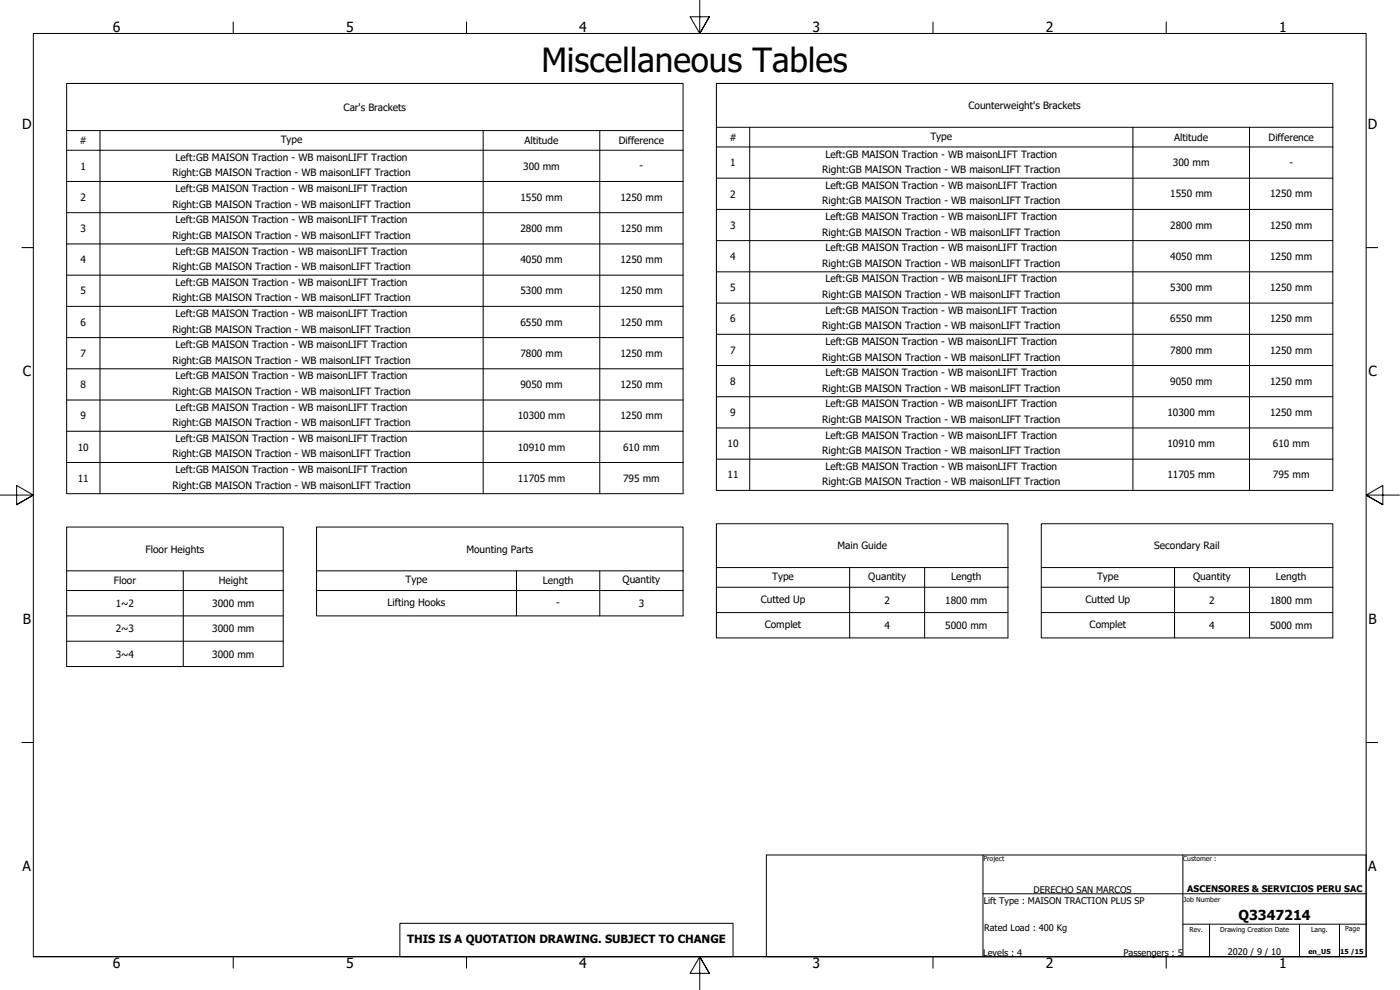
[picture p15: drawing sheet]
<svg xmlns="http://www.w3.org/2000/svg" width="420mm" height="297mm" viewBox="0 0 420 297" stroke-linecap="round" stroke-linejoin="round" font-family="sans-serif">
<defs><g id="words">
<text font-size="10" x="162.5" y="21.7">Miscellaneous Tables</text>
<g font-size="4.2">
<text x="33.9" y="9.6">6</text>
<text x="103.9" y="9.6">5</text>
<text x="173.9" y="9.6">4</text>
<text x="243.9" y="9.6">3</text>
<text x="313.9" y="9.6">2</text>
<text x="383.9" y="9.6">1</text>
<text x="6.7" y="38.7">D</text>
<text x="410.5" y="38.7">D</text>
<text x="6.8" y="112.9">C</text>
<text x="410.7" y="112.9">C</text>
<text x="6.8" y="187.2">B</text>
<text x="410.7" y="187.2">B</text>
<text x="6.8" y="261.4">A</text>
<text x="410.6" y="261.4">A</text>
<text x="33.9" y="290.5">6</text>
<text x="103.9" y="290.5">5</text>
<text x="173.9" y="290.5">4</text>
<text x="243.9" y="290.5">3</text>
<text x="313.9" y="290.5">2</text>
<text x="383.9" y="290.5">1</text>
</g>
<text font-size="4.1" x="371.7" y="276">Q3347214</text>
<text font-size="3.4" x="122.2" y="283">THIS IS A QUOTATION DRAWING. SUBJECT TO CHANGE</text>
<g font-size="3">
<text x="103.1" y="33.2">Car's Brackets</text>
<text x="290.7" y="32.7">Counterweight's Brackets</text>
<text x="279.2" y="41.9">Type</text>
<text x="23.9" y="43.2">#</text>
<text x="84.2" y="42.9">Type</text>
<text x="157.4" y="43.3">Altitude</text>
<text x="185.7" y="43.3">Difference</text>
<text x="218.9" y="42.2">#</text>
<text x="247.7" y="47.3">Left:GB MAISON Traction - WB maisonLIFT Traction</text>
<text x="352.4" y="42.3">Altitude</text>
<text x="380.7" y="42.3">Difference</text>
<text x="24.2" y="50.9">1</text>
<text x="51.8" y="53">Right:GB MAISON Traction - WB maisonLIFT Traction</text>
<text x="52.7" y="48.3">Left:GB MAISON Traction - WB maisonLIFT Traction</text>
<text x="157" y="50.9">300 mm</text>
<text x="191.9" y="50.7">-</text>
<text x="219.2" y="49.9">1</text>
<text x="246.8" y="52">Right:GB MAISON Traction - WB maisonLIFT Traction</text>
<text x="352" y="49.9">300 mm</text>
<text x="386.9" y="49.7">-</text>
<text x="52.7" y="57.6">Left:GB MAISON Traction - WB maisonLIFT Traction</text>
<text x="219.2" y="59.3">2</text>
<text x="247.7" y="56.6">Left:GB MAISON Traction - WB maisonLIFT Traction</text>
<text x="351.2" y="59.2">1550 mm</text>
<text x="381.2" y="59.3">1250 mm</text>
<text x="24.2" y="60.3">2</text>
<text x="51.8" y="62.3">Right:GB MAISON Traction - WB maisonLIFT Traction</text>
<text x="156.2" y="60.2">1550 mm</text>
<text x="186.2" y="60.2">1250 mm</text>
<text x="246.8" y="61.3">Right:GB MAISON Traction - WB maisonLIFT Traction</text>
<text x="24.2" y="69.6">3</text>
<text x="51.8" y="71.7">Right:GB MAISON Traction - WB maisonLIFT Traction</text>
<text x="52.7" y="67">Left:GB MAISON Traction - WB maisonLIFT Traction</text>
<text x="156.2" y="69.6">2800 mm</text>
<text x="186.2" y="69.6">1250 mm</text>
<text x="219.2" y="68.6">3</text>
<text x="246.8" y="70.7">Right:GB MAISON Traction - WB maisonLIFT Traction</text>
<text x="247.7" y="66">Left:GB MAISON Traction - WB maisonLIFT Traction</text>
<text x="351.2" y="68.6">2800 mm</text>
<text x="381.2" y="68.6">1250 mm</text>
<text x="52.7" y="76.4">Left:GB MAISON Traction - WB maisonLIFT Traction</text>
<text x="219.2" y="78">4</text>
<text x="247.7" y="75.4">Left:GB MAISON Traction - WB maisonLIFT Traction</text>
<text x="351.2" y="78">4050 mm</text>
<text x="381.2" y="78">1250 mm</text>
<text x="24.2" y="79">4</text>
<text x="51.8" y="81.1">Right:GB MAISON Traction - WB maisonLIFT Traction</text>
<text x="156.2" y="79">4050 mm</text>
<text x="186.2" y="79">1250 mm</text>
<text x="246.8" y="80.1">Right:GB MAISON Traction - WB maisonLIFT Traction</text>
<text x="24.2" y="88.3">5</text>
<text x="52.7" y="85.7">Left:GB MAISON Traction - WB maisonLIFT Traction</text>
<text x="156.2" y="88.3">5300 mm</text>
<text x="186.2" y="88.3">1250 mm</text>
<text x="219.2" y="87.3">5</text>
<text x="246.8" y="89.4">Right:GB MAISON Traction - WB maisonLIFT Traction</text>
<text x="247.7" y="84.8">Left:GB MAISON Traction - WB maisonLIFT Traction</text>
<text x="351.2" y="87.4">5300 mm</text>
<text x="381.2" y="87.4">1250 mm</text>
<text x="51.8" y="90.4">Right:GB MAISON Traction - WB maisonLIFT Traction</text>
<text x="52.7" y="95.1">Left:GB MAISON Traction - WB maisonLIFT Traction</text>
<text x="247.7" y="94.1">Left:GB MAISON Traction - WB maisonLIFT Traction</text>
<text x="24.2" y="97.7">6</text>
<text x="51.8" y="99.8">Right:GB MAISON Traction - WB maisonLIFT Traction</text>
<text x="156.2" y="97.7">6550 mm</text>
<text x="186.2" y="97.7">1250 mm</text>
<text x="219.2" y="96.7">6</text>
<text x="246.8" y="98.8">Right:GB MAISON Traction - WB maisonLIFT Traction</text>
<text x="351.2" y="96.7">6550 mm</text>
<text x="381.2" y="96.7">1250 mm</text>
<text x="24.2" y="107.1">7</text>
<text x="52.7" y="104.5">Left:GB MAISON Traction - WB maisonLIFT Traction</text>
<text x="156.2" y="107.1">7800 mm</text>
<text x="186.2" y="107.1">1250 mm</text>
<text x="219.2" y="106.1">7</text>
<text x="247.7" y="103.5">Left:GB MAISON Traction - WB maisonLIFT Traction</text>
<text x="351.2" y="106.1">7800 mm</text>
<text x="381.2" y="106.1">1250 mm</text>
<text x="51.8" y="109.2">Right:GB MAISON Traction - WB maisonLIFT Traction</text>
<text x="52.7" y="113.8">Left:GB MAISON Traction - WB maisonLIFT Traction</text>
<text x="246.8" y="108.2">Right:GB MAISON Traction - WB maisonLIFT Traction</text>
<text x="247.7" y="112.9">Left:GB MAISON Traction - WB maisonLIFT Traction</text>
<text x="24.2" y="116.4">8</text>
<text x="51.8" y="118.5">Right:GB MAISON Traction - WB maisonLIFT Traction</text>
<text x="156.2" y="116.4">9050 mm</text>
<text x="186.2" y="116.4">1250 mm</text>
<text x="219.2" y="115.5">8</text>
<text x="246.8" y="117.5">Right:GB MAISON Traction - WB maisonLIFT Traction</text>
<text x="351.2" y="115.5">9050 mm</text>
<text x="381.2" y="115.5">1250 mm</text>
<text x="24.2" y="125.8">9</text>
<text x="52.7" y="123.2">Left:GB MAISON Traction - WB maisonLIFT Traction</text>
<text x="155.4" y="125.8">10300 mm</text>
<text x="186.2" y="125.8">1250 mm</text>
<text x="219.2" y="124.8">9</text>
<text x="247.7" y="122.2">Left:GB MAISON Traction - WB maisonLIFT Traction</text>
<text x="350.4" y="124.8">10300 mm</text>
<text x="381.2" y="124.8">1250 mm</text>
<text x="51.8" y="127.9">Right:GB MAISON Traction - WB maisonLIFT Traction</text>
<text x="246.8" y="126.9">Right:GB MAISON Traction - WB maisonLIFT Traction</text>
<text x="247.7" y="131.6">Left:GB MAISON Traction - WB maisonLIFT Traction</text>
<text x="23.3" y="135.2">10</text>
<text x="51.8" y="137.3">Right:GB MAISON Traction - WB maisonLIFT Traction</text>
<text x="52.7" y="132.6">Left:GB MAISON Traction - WB maisonLIFT Traction</text>
<text x="155.4" y="135.2">10910 mm</text>
<text x="187" y="135.2">610 mm</text>
<text x="218.3" y="134.2">10</text>
<text x="246.8" y="136.3">Right:GB MAISON Traction - WB maisonLIFT Traction</text>
<text x="350.4" y="134.2">10910 mm</text>
<text x="382" y="134.2">610 mm</text>
<text x="52.7" y="142">Left:GB MAISON Traction - WB maisonLIFT Traction</text>
<text x="218.3" y="143.6">11</text>
<text x="247.7" y="141">Left:GB MAISON Traction - WB maisonLIFT Traction</text>
<text x="350.4" y="143.6">11705 mm</text>
<text x="382" y="143.6">795 mm</text>
<text x="23.3" y="144.6">11</text>
<text x="51.8" y="146.6">Right:GB MAISON Traction - WB maisonLIFT Traction</text>
<text x="155.4" y="144.5">11705 mm</text>
<text x="187" y="144.5">795 mm</text>
<text x="246.8" y="145.6">Right:GB MAISON Traction - WB maisonLIFT Traction</text>
<text x="43.7" y="165.8">Floor Heights</text>
<text x="140" y="165.8">Mounting Parts</text>
<text x="251.3" y="164.8">Main Guide</text>
<text x="346.4" y="164.8">Secondary Rail</text>
<text x="34.2" y="175.4">Floor</text>
<text x="65.6" y="175.1">Height</text>
<text x="121.7" y="175">Type</text>
<text x="162.9" y="175.1">Length</text>
<text x="186.8" y="175.1">Quantity</text>
<text x="231.7" y="174">Type</text>
<text x="260.6" y="174.1">Quantity</text>
<text x="285.4" y="174.1">Length</text>
<text x="329.2" y="174">Type</text>
<text x="358.1" y="174.1">Quantity</text>
<text x="382.9" y="174.1">Length</text>
<text x="34.7" y="182.1">1~2</text>
<text x="63.7" y="182.1">3000 mm</text>
<text x="116.3" y="181.8">Lifting Hooks</text>
<text x="167" y="181.9">-</text>
<text x="191.7" y="182.1">3</text>
<text x="228.3" y="180.8">Cutted Up</text>
<text x="265.4" y="181.1">2</text>
<text x="283.7" y="181.1">1800 mm</text>
<text x="325.8" y="180.8">Cutted Up</text>
<text x="362.9" y="181.1">2</text>
<text x="381.2" y="181.1">1800 mm</text>
<text x="34.7" y="189.7">2~3</text>
<text x="63.7" y="189.7">3000 mm</text>
<text x="229.5" y="188.4">Complet</text>
<text x="265.4" y="188.7">4</text>
<text x="283.7" y="188.7">5000 mm</text>
<text x="327" y="188.4">Complet</text>
<text x="362.9" y="188.7">4</text>
<text x="381.2" y="188.7">5000 mm</text>
<text x="34.7" y="197.3">3~4</text>
<text x="63.7" y="197.3">3000 mm</text>
</g>
<g font-size="2.7">
<text x="310.1" y="267.9">DERECHO SAN MARCOS</text>
<text x="356.3" y="267.7">ASCENSORES &amp; SERVICIOS PERU SAC</text>
<text x="295.2" y="271.2">Lift Type : MAISON TRACTION PLUS SP</text>
<text x="295.3" y="279.3">Rated Load : 400 Kg</text>
<text x="295.1" y="286.8">Levels : 4</text>
<text x="337.2" y="286.7">Passengers : 5</text>
<text x="368.5" y="286.5">2020 / 9 / 10</text>
</g>
<g font-size="2.1">
<text x="295.1" y="258.2">Project</text>
<text x="355" y="258.3">Customer :</text>
<text x="355.2" y="270.7">Job Number</text>
<text x="357" y="279.8">Rev.</text>
<text x="366.2" y="279.7">Drawing Creation Date</text>
<text x="393.5" y="279.6">Lang.</text>
<text x="403.7" y="279.5">Page</text>
<text x="392.7" y="286.1">en_US</text>
<text x="402.2" y="286.1">15 /15</text>
</g>
</g></defs>
<!-- layer: Border (ANSI) -->
<g fill="none" stroke="#000" stroke-width=".3">
<path d="M70 6.6v3.4M140 6.6v3.4M210 0v10l-2.9-5h5.8l-2.9 5 2.9-5M280 6.6v3.4M350 6.6v3.4M6.6 74.3h3.4M410 74.3h3.4M0 148.5h10l-5-2.8v5.7l5-2.9-5 2.9M420 148.5h-10l5-2.8v5.7l-5-2.9 5 2.9M6.6 222.8h3.4M410 222.8h3.4M10 287v-277h400v277h-400h400"/>
<path d="M70 287v3.5M140 287v3.5M212.9 292l-2.9-5 2.9 5h-5.8l2.9-5v10M280 287v3.5M350 287v3.5"/>
</g>
<!-- layer: 0 -->
<path d="M230 256.5h180v30.5h-180zM295 256.5v30.5M355 256.5v30.5M295 268.2h115M355 277.3h55M363 277.3v9.7M390 277.3v9.7M402 277.3v9.7" fill="none" stroke="#000" stroke-width=".3"/>
<!-- layer: Sketch Geometry (ANSI) -->
<path d="M120 277h100v10h-100z" fill="none" stroke="#000" stroke-width=".3"/>
<!-- layer: Symbol (ANSI) -->
<g fill="none" stroke="#000" stroke-width=".3">
<path d="M20 39.2v-14.2h185v14.2M30 39.2v108.9M145 39.2v108.9M180 39.2v108.9M205 39.2h-185v5.9M205 39.2v108.9h-185v-103M215 38.2v-13.2h185v13.2M225 38.2v108.9M340 38.2v108.9M375 38.2v108.9M400 38.2h-185v5.9M400 38.2v108.9h-185v-103"/>
<path d="M20 45.1h185M20 54.4h185M215 44.1h185M215 53.5h185M20 63.8h185M20 73.2h185M215 62.8h185M215 72.2h185M20 82.6h185M20 91.9h185M215 81.6h185M215 90.9h185"/>
<path d="M20 101.3h185M20 110.7h185M215 100.3h185M215 109.7h185M215 119h185M20 120h185M20 129.4h185M20 138.8h185M215 128.4h185M215 137.8h185M20 171.3v-13.2h65v13.2M20 177.2h65"/>
<path d="M55 171.3v28.7M85 171.3h-65v5.9M85 171.3v28.7h-65v-22.8M95 171.3v-13.2h110v13.2M95 177.2h110M155 171.3v13.5M180 171.3v13.5M205 171.3h-110v5.9M205 171.3v13.5h-110v-7.6M215 170.3v-13.2h87.5v13.2M215 176.2h87.5M255 170.3v21.1"/>
<path d="M277.5 170.3v21.1M302.5 170.3h-87.5v5.9M302.5 170.3v21.1h-87.5v-15.2M312.5 170.3v-13.2h87.5v13.2M312.5 176.2h87.5M352.5 170.3v21.1M375 170.3v21.1M400 170.3h-87.5v5.9M400 170.3v21.1h-87.5v-15.2M20 184.8h65M20 192.4h65M215 183.8h87.5"/>
<path d="M312.5 183.8h87.5"/>
</g>
<use href="#words"/>
</svg>
